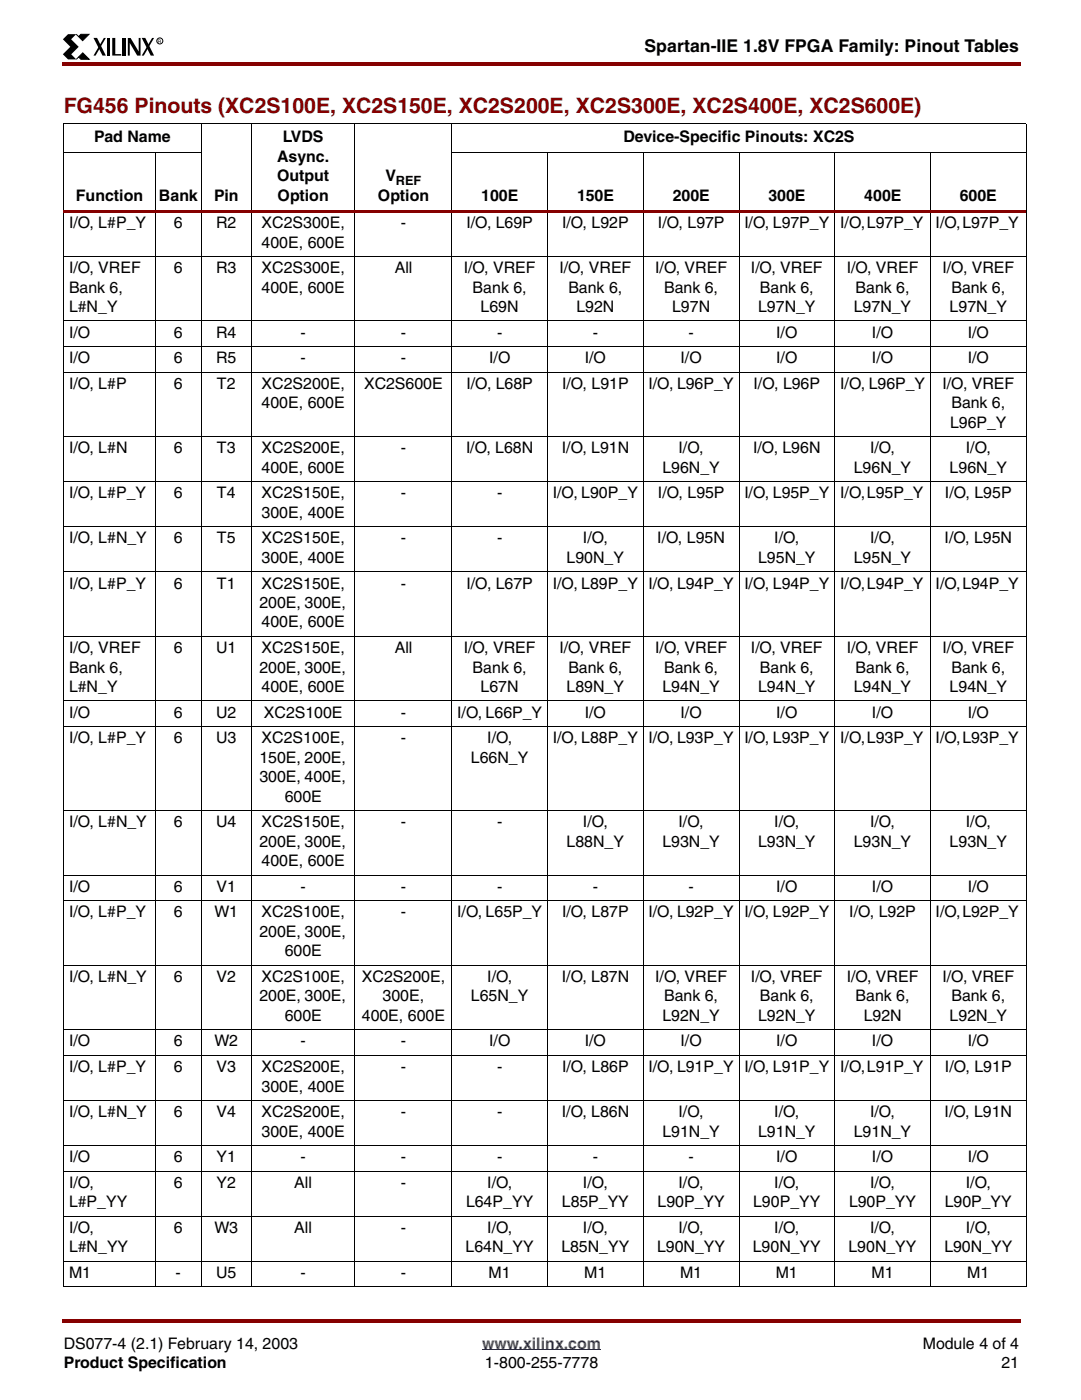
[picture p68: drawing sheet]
<svg xmlns="http://www.w3.org/2000/svg" width="216mm" height="279mm" viewBox="0 0 216 279" stroke-linecap="round" stroke-linejoin="round" font-family="sans-serif">
<defs><g id="words">
<text font-size="4.2" fill="#850000" x="12.7" y="22.6">FG456 Pinouts (XC2S100E, XC2S150E, XC2S200E, XC2S300E, XC2S400E, XC2S600E)</text>
<text font-size="3.5" x="128.5" y="10.5">Spartan-IIE 1.8V FPGA Family: Pinout Tables</text>
<g font-size="3.2">
<text x="18.8" y="28.4">Pad Name</text>
<text x="56.4" y="28.4">LVDS</text>
<text x="124.3" y="28.4">Device-Specific Pinouts: XC2S</text>
<text x="55.2" y="32.3">Async.</text>
<text x="15.1" y="40">Function</text>
<text x="31.7" y="40">Bank</text>
<text x="42.7" y="40">Pin</text>
<text x="55.2" y="36.2">Output</text>
<text x="55.3" y="40">Option</text>
<text x="75.4" y="40">Option</text>
<text x="76.8" y="36.2">V</text>
<text x="96" y="40">100E</text>
<text x="115.1" y="40">150E</text>
<text x="134.1" y="40">200E</text>
<text x="153.2" y="40">300E</text>
<text x="172.3" y="40">400E</text>
<text x="191.4" y="40">600E</text>
<text x="13.8" y="45.5">I/O, L#P_Y</text>
<text x="34.7" y="45.5">6</text>
<text x="43.1" y="45.5">R2</text>
<text x="52.2" y="45.5">XC2S300E,</text>
<text x="79.9" y="45.5">-</text>
<text x="93" y="45.5">I/O, L69P</text>
<text x="112.1" y="45.5">I/O, L92P</text>
<text x="131.2" y="45.5">I/O, L97P</text>
<text x="148.4" y="45.5">I/O, L97P_Y</text>
<text x="167.5" y="45.5">I/O, L97P_Y</text>
<text x="186.6" y="45.5">I/O, L97P_Y</text>
<text x="52.2" y="49.4">400E, 600E</text>
<text x="13.8" y="54.5">I/O, VREF</text>
<text x="13.8" y="58.4">Bank 6,</text>
<text x="34.7" y="54.5">6</text>
<text x="43.1" y="54.5">R3</text>
<text x="52.2" y="54.5">XC2S300E,</text>
<text x="52.2" y="58.4">400E, 600E</text>
<text x="78.7" y="54.5">All</text>
<text x="92.5" y="54.5">I/O, VREF</text>
<text x="94.2" y="58.4">Bank 6,</text>
<text x="111.5" y="54.5">I/O, VREF</text>
<text x="113.3" y="58.4">Bank 6,</text>
<text x="130.6" y="54.5">I/O, VREF</text>
<text x="132.4" y="58.4">Bank 6,</text>
<text x="149.7" y="54.5">I/O, VREF</text>
<text x="151.5" y="58.4">Bank 6,</text>
<text x="168.8" y="54.5">I/O, VREF</text>
<text x="170.6" y="58.4">Bank 6,</text>
<text x="187.9" y="54.5">I/O, VREF</text>
<text x="189.7" y="58.4">Bank 6,</text>
<text x="13.8" y="62.3">L#N_Y</text>
<text x="95.8" y="62.3">L69N</text>
<text x="114.9" y="62.3">L92N</text>
<text x="134" y="62.3">L97N</text>
<text x="151.2" y="62.3">L97N_Y</text>
<text x="170.3" y="62.3">L97N_Y</text>
<text x="189.4" y="62.3">L97N_Y</text>
<text x="13.8" y="67.4">I/O</text>
<text x="34.7" y="67.4">6</text>
<text x="43.1" y="67.4">R4</text>
<text x="59.9" y="67.4">-</text>
<text x="79.9" y="67.4">-</text>
<text x="99.1" y="67.4">-</text>
<text x="118.2" y="67.4">-</text>
<text x="137.3" y="67.4">-</text>
<text x="154.8" y="67.4">I/O</text>
<text x="173.9" y="67.4">I/O</text>
<text x="193" y="67.4">I/O</text>
<text x="13.8" y="72.5">I/O</text>
<text x="13.8" y="77.6">I/O, L#P</text>
<text x="34.7" y="72.5">6</text>
<text x="34.7" y="77.6">6</text>
<text x="43.1" y="72.5">R5</text>
<text x="43.3" y="77.6">T2</text>
<text x="52.2" y="77.6">XC2S200E,</text>
<text x="59.9" y="72.5">-</text>
<text x="72.6" y="77.6">XC2S600E</text>
<text x="79.9" y="72.5">-</text>
<text x="93" y="77.6">I/O, L68P</text>
<text x="97.5" y="72.5">I/O</text>
<text x="112.1" y="77.6">I/O, L91P</text>
<text x="116.6" y="72.5">I/O</text>
<text x="129.3" y="77.6">I/O, L96P_Y</text>
<text x="135.7" y="72.5">I/O</text>
<text x="150.2" y="77.6">I/O, L96P</text>
<text x="154.8" y="72.5">I/O</text>
<text x="167.5" y="77.6">I/O, L96P_Y</text>
<text x="173.9" y="72.5">I/O</text>
<text x="187.9" y="77.6">I/O, VREF</text>
<text x="193" y="72.5">I/O</text>
<text x="52.2" y="81.5">400E, 600E</text>
<text x="189.7" y="81.5">Bank 6,</text>
<text x="189.4" y="85.4">L96P_Y</text>
<text x="13.8" y="90.5">I/O, L#N</text>
<text x="34.7" y="90.5">6</text>
<text x="43.3" y="90.5">T3</text>
<text x="52.2" y="90.5">XC2S200E,</text>
<text x="52.2" y="94.4">400E, 600E</text>
<text x="79.9" y="90.5">-</text>
<text x="92.9" y="90.5">I/O, L68N</text>
<text x="112" y="90.5">I/O, L91N</text>
<text x="132.1" y="94.4">L96N_Y</text>
<text x="135.3" y="90.5">I/O,</text>
<text x="150.2" y="90.5">I/O, L96N</text>
<text x="170.3" y="94.4">L96N_Y</text>
<text x="173.5" y="90.5">I/O,</text>
<text x="189.4" y="94.4">L96N_Y</text>
<text x="192.6" y="90.5">I/O,</text>
<text x="13.8" y="99.5">I/O, L#P_Y</text>
<text x="34.7" y="99.5">6</text>
<text x="43.3" y="99.5">T4</text>
<text x="52.2" y="99.5">XC2S150E,</text>
<text x="79.9" y="99.5">-</text>
<text x="99.1" y="99.5">-</text>
<text x="110.2" y="99.5">I/O, L90P_Y</text>
<text x="131.2" y="99.5">I/O, L95P</text>
<text x="148.4" y="99.5">I/O, L95P_Y</text>
<text x="167.5" y="99.5">I/O, L95P_Y</text>
<text x="188.4" y="99.5">I/O, L95P</text>
<text x="52.2" y="103.4">300E, 400E</text>
<text x="13.8" y="108.5">I/O, L#N_Y</text>
<text x="34.7" y="108.5">6</text>
<text x="43.3" y="108.5">T5</text>
<text x="52.2" y="108.5">XC2S150E,</text>
<text x="52.2" y="112.4">300E, 400E</text>
<text x="79.9" y="108.5">-</text>
<text x="99.1" y="108.5">-</text>
<text x="113" y="112.4">L90N_Y</text>
<text x="116.2" y="108.5">I/O,</text>
<text x="131.1" y="108.5">I/O, L95N</text>
<text x="151.2" y="112.4">L95N_Y</text>
<text x="154.4" y="108.5">I/O,</text>
<text x="170.3" y="112.4">L95N_Y</text>
<text x="173.5" y="108.5">I/O,</text>
<text x="188.3" y="108.5">I/O, L95N</text>
<text x="13.8" y="117.5">I/O, L#P_Y</text>
<text x="34.7" y="117.5">6</text>
<text x="43.3" y="117.5">T1</text>
<text x="52.2" y="117.5">XC2S150E,</text>
<text x="79.9" y="117.5">-</text>
<text x="93" y="117.5">I/O, L67P</text>
<text x="110.2" y="117.5">I/O, L89P_Y</text>
<text x="129.3" y="117.5">I/O, L94P_Y</text>
<text x="148.4" y="117.5">I/O, L94P_Y</text>
<text x="167.5" y="117.5">I/O, L94P_Y</text>
<text x="186.6" y="117.5">I/O, L94P_Y</text>
<text x="51.7" y="121.4">200E, 300E,</text>
<text x="52.2" y="125.2">400E, 600E</text>
<text x="13.8" y="130.3">I/O, VREF</text>
<text x="34.7" y="130.3">6</text>
<text x="43.1" y="130.3">U1</text>
<text x="52.2" y="130.3">XC2S150E,</text>
<text x="78.7" y="130.3">All</text>
<text x="92.5" y="130.3">I/O, VREF</text>
<text x="111.5" y="130.3">I/O, VREF</text>
<text x="130.6" y="130.3">I/O, VREF</text>
<text x="149.7" y="130.3">I/O, VREF</text>
<text x="168.8" y="130.3">I/O, VREF</text>
<text x="187.9" y="130.3">I/O, VREF</text>
<text x="13.8" y="134.2">Bank 6,</text>
<text x="51.7" y="134.2">200E, 300E,</text>
<text x="94.2" y="134.2">Bank 6,</text>
<text x="113.3" y="134.2">Bank 6,</text>
<text x="132.4" y="134.2">Bank 6,</text>
<text x="151.5" y="134.2">Bank 6,</text>
<text x="170.6" y="134.2">Bank 6,</text>
<text x="189.7" y="134.2">Bank 6,</text>
<text x="13.8" y="138.1">L#N_Y</text>
<text x="13.8" y="143.2">I/O</text>
<text x="34.7" y="143.2">6</text>
<text x="43.1" y="143.2">U2</text>
<text x="52.2" y="138.1">400E, 600E</text>
<text x="52.6" y="143.2">XC2S100E</text>
<text x="79.9" y="143.2">-</text>
<text x="91.1" y="143.2">I/O, L66P_Y</text>
<text x="95.8" y="138.1">L67N</text>
<text x="113" y="138.1">L89N_Y</text>
<text x="116.6" y="143.2">I/O</text>
<text x="132.1" y="138.1">L94N_Y</text>
<text x="135.7" y="143.2">I/O</text>
<text x="151.2" y="138.1">L94N_Y</text>
<text x="154.8" y="143.2">I/O</text>
<text x="170.3" y="138.1">L94N_Y</text>
<text x="173.9" y="143.2">I/O</text>
<text x="189.4" y="138.1">L94N_Y</text>
<text x="193" y="143.2">I/O</text>
<text x="13.8" y="148.3">I/O, L#P_Y</text>
<text x="34.7" y="148.3">6</text>
<text x="43.1" y="148.3">U3</text>
<text x="52.2" y="148.3">XC2S100E,</text>
<text x="79.9" y="148.3">-</text>
<text x="97.2" y="148.3">I/O,</text>
<text x="110.2" y="148.3">I/O, L88P_Y</text>
<text x="129.3" y="148.3">I/O, L93P_Y</text>
<text x="148.4" y="148.3">I/O, L93P_Y</text>
<text x="167.5" y="148.3">I/O, L93P_Y</text>
<text x="186.6" y="148.3">I/O, L93P_Y</text>
<text x="51.7" y="152.2">150E, 200E,</text>
<text x="93.9" y="152.2">L66N_Y</text>
<text x="51.7" y="156.1">300E, 400E,</text>
<text x="56.8" y="160">600E</text>
<text x="13.8" y="165.1">I/O, L#N_Y</text>
<text x="34.7" y="165.1">6</text>
<text x="43.1" y="165.1">U4</text>
<text x="52.2" y="165.1">XC2S150E,</text>
<text x="79.9" y="165.1">-</text>
<text x="99.1" y="165.1">-</text>
<text x="116.2" y="165.1">I/O,</text>
<text x="135.3" y="165.1">I/O,</text>
<text x="154.4" y="165.1">I/O,</text>
<text x="173.5" y="165.1">I/O,</text>
<text x="192.6" y="165.1">I/O,</text>
<text x="51.7" y="169">200E, 300E,</text>
<text x="52.2" y="172.8">400E, 600E</text>
<text x="113" y="169">L88N_Y</text>
<text x="132.1" y="169">L93N_Y</text>
<text x="151.2" y="169">L93N_Y</text>
<text x="170.3" y="169">L93N_Y</text>
<text x="189.4" y="169">L93N_Y</text>
<text x="13.8" y="178">I/O</text>
<text x="34.7" y="178">6</text>
<text x="43.2" y="178">V1</text>
<text x="59.9" y="178">-</text>
<text x="79.9" y="178">-</text>
<text x="99.1" y="178">-</text>
<text x="118.2" y="178">-</text>
<text x="137.3" y="178">-</text>
<text x="154.8" y="178">I/O</text>
<text x="173.9" y="178">I/O</text>
<text x="193" y="178">I/O</text>
<text x="13.8" y="183.1">I/O, L#P_Y</text>
<text x="34.7" y="183.1">6</text>
<text x="42.8" y="183.1">W1</text>
<text x="52.2" y="183.1">XC2S100E,</text>
<text x="79.9" y="183.1">-</text>
<text x="91.1" y="183.1">I/O, L65P_Y</text>
<text x="112.1" y="183.1">I/O, L87P</text>
<text x="129.3" y="183.1">I/O, L92P_Y</text>
<text x="148.4" y="183.1">I/O, L92P_Y</text>
<text x="169.3" y="183.1">I/O, L92P</text>
<text x="186.6" y="183.1">I/O, L92P_Y</text>
<text x="51.7" y="187">200E, 300E,</text>
<text x="56.8" y="190.8">600E</text>
<text x="13.8" y="196">I/O, L#N_Y</text>
<text x="34.7" y="196">6</text>
<text x="43.2" y="196">V2</text>
<text x="52.2" y="196">XC2S100E,</text>
<text x="72.2" y="196">XC2S200E,</text>
<text x="97.2" y="196">I/O,</text>
<text x="112" y="196">I/O, L87N</text>
<text x="130.6" y="196">I/O, VREF</text>
<text x="149.7" y="196">I/O, VREF</text>
<text x="168.8" y="196">I/O, VREF</text>
<text x="187.9" y="196">I/O, VREF</text>
<text x="51.7" y="199.9">200E, 300E,</text>
<text x="56.8" y="203.8">600E</text>
<text x="72.1" y="203.8">400E, 600E</text>
<text x="76.3" y="199.9">300E,</text>
<text x="93.9" y="199.9">L65N_Y</text>
<text x="132.1" y="203.8">L92N_Y</text>
<text x="132.4" y="199.9">Bank 6,</text>
<text x="151.2" y="203.8">L92N_Y</text>
<text x="151.5" y="199.9">Bank 6,</text>
<text x="170.6" y="199.9">Bank 6,</text>
<text x="172.2" y="203.8">L92N</text>
<text x="189.4" y="203.8">L92N_Y</text>
<text x="189.7" y="199.9">Bank 6,</text>
<text x="13.8" y="208.8">I/O</text>
<text x="34.7" y="208.8">6</text>
<text x="42.8" y="208.8">W2</text>
<text x="59.9" y="208.8">-</text>
<text x="79.9" y="208.8">-</text>
<text x="97.5" y="208.8">I/O</text>
<text x="116.6" y="208.8">I/O</text>
<text x="135.7" y="208.8">I/O</text>
<text x="154.8" y="208.8">I/O</text>
<text x="173.9" y="208.8">I/O</text>
<text x="193" y="208.8">I/O</text>
<text x="13.8" y="214">I/O, L#P_Y</text>
<text x="34.7" y="214">6</text>
<text x="43.2" y="214">V3</text>
<text x="52.2" y="214">XC2S200E,</text>
<text x="79.9" y="214">-</text>
<text x="99.1" y="214">-</text>
<text x="112.1" y="214">I/O, L86P</text>
<text x="129.3" y="214">I/O, L91P_Y</text>
<text x="148.4" y="214">I/O, L91P_Y</text>
<text x="167.5" y="214">I/O, L91P_Y</text>
<text x="188.4" y="214">I/O, L91P</text>
<text x="52.2" y="217.8">300E, 400E</text>
<text x="13.8" y="223">I/O, L#N_Y</text>
<text x="34.7" y="223">6</text>
<text x="43.2" y="223">V4</text>
<text x="52.2" y="223">XC2S200E,</text>
<text x="52.2" y="226.8">300E, 400E</text>
<text x="79.9" y="223">-</text>
<text x="99.1" y="223">-</text>
<text x="112" y="223">I/O, L86N</text>
<text x="132.1" y="226.8">L91N_Y</text>
<text x="135.3" y="223">I/O,</text>
<text x="151.2" y="226.8">L91N_Y</text>
<text x="154.4" y="223">I/O,</text>
<text x="170.3" y="226.8">L91N_Y</text>
<text x="173.5" y="223">I/O,</text>
<text x="188.3" y="223">I/O, L91N</text>
<text x="13.8" y="231.9">I/O</text>
<text x="34.7" y="231.9">6</text>
<text x="43.2" y="231.9">Y1</text>
<text x="59.9" y="231.9">-</text>
<text x="79.9" y="231.9">-</text>
<text x="99.1" y="231.9">-</text>
<text x="118.2" y="231.9">-</text>
<text x="137.3" y="231.9">-</text>
<text x="154.8" y="231.9">I/O</text>
<text x="173.9" y="231.9">I/O</text>
<text x="193" y="231.9">I/O</text>
<text x="13.8" y="237.1">I/O,</text>
<text x="34.7" y="237.1">6</text>
<text x="43.2" y="237.1">Y2</text>
<text x="58.7" y="237.1">All</text>
<text x="79.9" y="237.1">-</text>
<text x="97.2" y="237.1">I/O,</text>
<text x="116.2" y="237.1">I/O,</text>
<text x="135.3" y="237.1">I/O,</text>
<text x="154.4" y="237.1">I/O,</text>
<text x="173.5" y="237.1">I/O,</text>
<text x="192.6" y="237.1">I/O,</text>
<text x="13.8" y="241">L#P_YY</text>
<text x="92.9" y="241">L64P_YY</text>
<text x="112" y="241">L85P_YY</text>
<text x="131.1" y="241">L90P_YY</text>
<text x="150.2" y="241">L90P_YY</text>
<text x="169.3" y="241">L90P_YY</text>
<text x="188.4" y="241">L90P_YY</text>
<text x="13.8" y="246.1">I/O,</text>
<text x="13.8" y="249.9">L#N_YY</text>
<text x="34.7" y="246.1">6</text>
<text x="42.8" y="246.1">W3</text>
<text x="58.7" y="246.1">All</text>
<text x="79.9" y="246.1">-</text>
<text x="92.8" y="249.9">L64N_YY</text>
<text x="97.2" y="246.1">I/O,</text>
<text x="111.9" y="249.9">L85N_YY</text>
<text x="116.2" y="246.1">I/O,</text>
<text x="131" y="249.9">L90N_YY</text>
<text x="135.3" y="246.1">I/O,</text>
<text x="150.1" y="249.9">L90N_YY</text>
<text x="154.4" y="246.1">I/O,</text>
<text x="169.2" y="249.9">L90N_YY</text>
<text x="173.5" y="246.1">I/O,</text>
<text x="188.3" y="249.9">L90N_YY</text>
<text x="192.6" y="246.1">I/O,</text>
<text x="13.8" y="255.1">M1</text>
<text x="35" y="255.1">-</text>
<text x="43.1" y="255.1">U5</text>
<text x="59.9" y="255.1">-</text>
<text x="79.9" y="255.1">-</text>
<text x="97.4" y="255.1">M1</text>
<text x="116.5" y="255.1">M1</text>
<text x="135.6" y="255.1">M1</text>
<text x="154.7" y="255.1">M1</text>
<text x="173.8" y="255.1">M1</text>
<text x="192.9" y="255.1">M1</text>
<text x="12.7" y="269.2">DS077-4 (2.1) February 14, 2003</text>
<text x="184" y="269.2">Module 4 of 4</text>
<text x="12.7" y="273.1">Product Specification</text>
<text x="96.7" y="273.1">1-800-255-7778</text>
<text x="199.7" y="273.1">21</text>
</g>
<text font-size="3.2" fill="#00f" x="96.1" y="269.2">www.xilinx.com</text>
<text font-size="2.5" x="79" y="37">REF</text>
<text font-size="1" x="31.5" y="8.5">R</text>
</g></defs>
<g fill="#850000">
<path d="M12.4 12.4h.3v.7h-.3z"/>
<path d="M12.7 12.4h190.8v.7h-190.8z"/>
</g>
<path d="M12.7 267h190.5v9.9h-190.5z" fill="#fff"/>
<path d="M96.1 269.4h23.7" fill="none" stroke="#00f" stroke-width=".2"/>
<g fill="#850000">
<path d="M12.4 263.2h.3v.7h-.3z"/>
<path d="M12.7 263.2h190.8v.7h-190.8z"/>
</g>
<path d="M12.4 6.7h20.2v5.2h-20.2z" fill="#fff"/>
<path d="M13.6 6.8h1.6l-1 1 1.5 1.5-1.5 1.5 1 1.1h-1.6l-1.1-1.1 1.5-1.5-1.5-1.5zM18.6 7.6h.8l1.7 3.5h-.7zM20.7 7.6h.4l-2 3.5h-.5zM21.3 7.6h.6v3.5h-.6zM22.4 7.6h.6v3.2h1.2v.3h-1.8zM24.5 7.6h.6v3.5h-.6zM25.5 7.6h.5l1.7 2.7v-2.7h.3v3.5h-.6l-1.5-2.5v2.5h-.4zM28.3 7.6h.7l1.7 3.5h-.6zM30.3 7.6h.4l-2 3.5h-.4z" fill="#000"/>
<path d="M15.2 6.8l.5 .5 .4-.5 1.6 .1-1.2 1.2zM15.7 11.4l-.5 .4 1.3-1.2 1.3 1.2h-1.7z" fill="#000" stroke="#000" stroke-width=".2"/>
<g fill="none" stroke="#000" stroke-width=".2">
<path d="M12.7 24.7h191.9M12.7 30.5h27.5M12.7 24.7v232.1M30.9 30.5v226.4M40.1 24.6v232.3M50.1 24.6v232.3M70.8 24.6v232.3M90 30.5h114.6M90.1 24.6v232.3M109.2 30.5v226.4M128.3 30.5v226.4M147.4 30.5v226.4"/>
<path d="M166.5 30.5v226.4M185.5 30.5v226.4M204.6 24.7v232.1"/>
<circle cx="31.9" cy="8.2" r=".6"/>
</g>
<path d="M12.7 41.9h191.9v.6h-191.9z" fill="#850000"/>
<g fill="none" stroke="#000" stroke-width=".2">
<path d="M12.7 51.1h191.9M12.7 64h191.9M12.7 69.1h191.9M12.7 74.3h191.9M12.7 87.1h191.9M12.7 96.1h191.9M12.7 105.1h191.9M12.7 114.1h191.9M12.7 127h191.9M12.7 139.9h191.9M12.7 145h191.9M12.7 161.8h191.9"/>
<path d="M12.7 174.6h191.9M12.7 179.7h191.9M12.7 192.6h191.9M12.7 205.5h191.9M12.7 210.6h191.9M12.7 219.6h191.9M12.7 228.6h191.9M12.7 233.7h191.9M12.7 242.7h191.9M12.7 251.7h191.9M12.7 256.8h191.9"/>
</g>
<use href="#words"/>
</svg>
